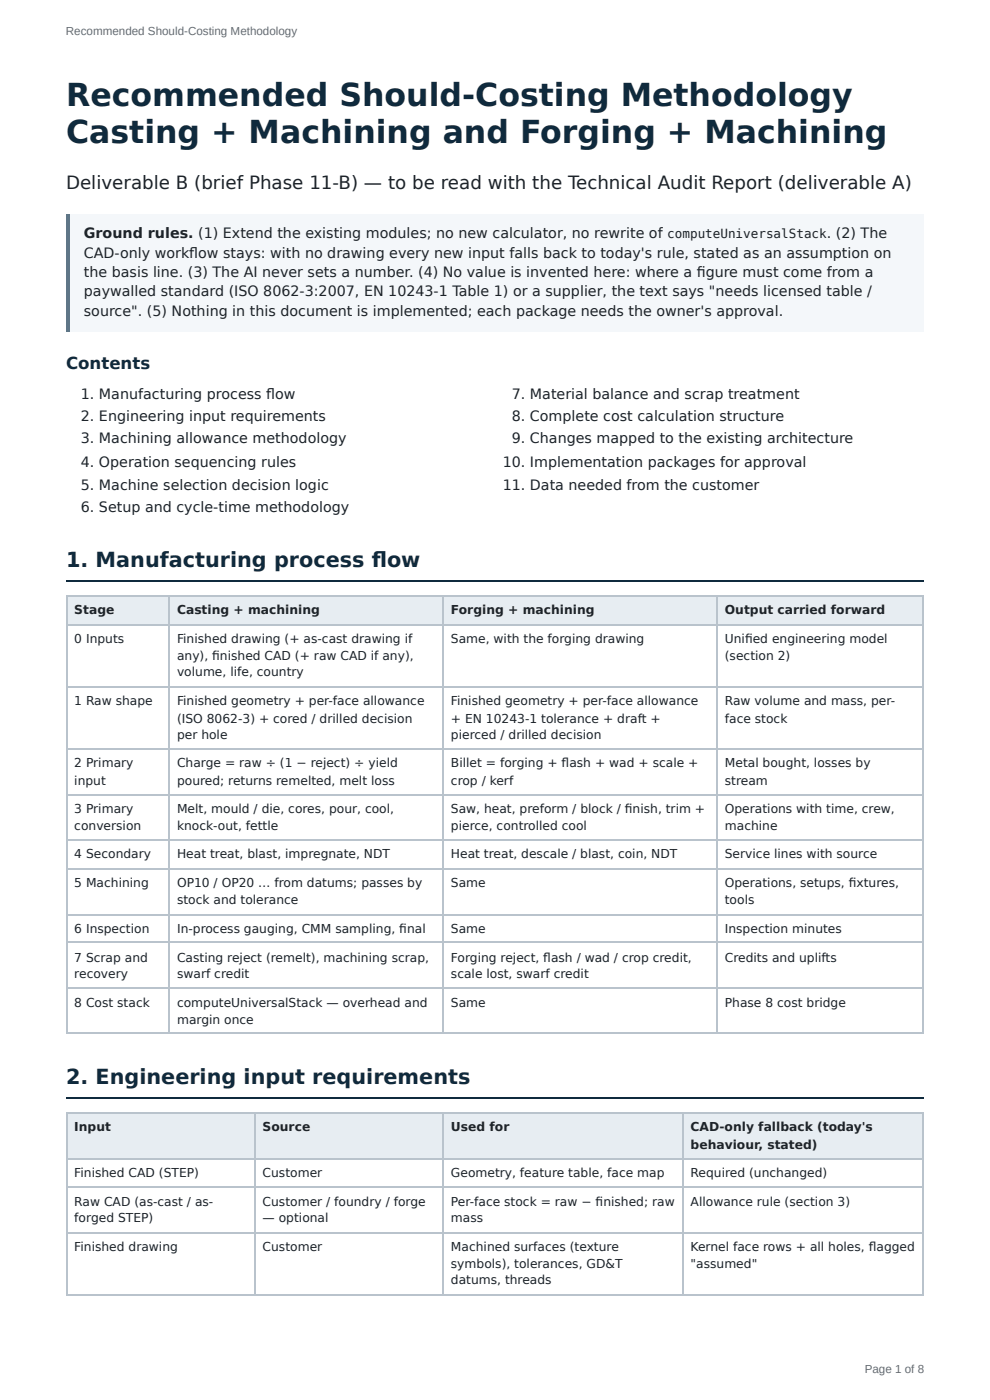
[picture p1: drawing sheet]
<svg xmlns="http://www.w3.org/2000/svg" width="210mm" height="297mm" viewBox="0 0 210 297" stroke-linecap="round" stroke-linejoin="round" font-family="sans-serif">
<defs><g id="words">
<g font-size="6.7" fill="#0f2a3d">
<text x="14" y="22.5">Recommended Should-Costing Methodology</text>
<text x="14" y="30.4">Casting + Machining and Forging + Machining</text>
</g>
<g font-size="4.4" fill="#0f2a3d">
<text x="14" y="120.4">1. Manufacturing process fl ow</text>
<text x="14" y="230.2">2. Engineering input requirements</text>
</g>
<text font-size="3.9" fill="#1d2329" x="14" y="40.2">Deliverable B (brief Phase 11-B) — to be read with the Technical Audit Report (deliverable A)</text>
<text font-size="3.5" fill="#0f2a3d" x="14" y="78.3">Contents</text>
<g font-size="3" fill="#1d2329">
<text x="17.8" y="50.5">Ground rules. (1) Extend the existing modules; no new calculator, no rewrite of</text>
<text x="17.8" y="54.8">CAD-only workfl ow stays: with no drawing every new input falls back to today's rule, stated as an assumption on</text>
<text x="17.8" y="58.7">the basis line. (3) The AI never sets a number. (4) No value is invented here: where a fi gure must come from a</text>
<text x="17.8" y="63">paywalled standard (ISO 8062-3:2007, EN 10243-1 Table 1) or a supplier, the text says &quot;needs licensed table /</text>
<text x="17.8" y="67.2">source&quot;. (5) Nothing in this document is implemented; each package needs the owner's approval.</text>
<text x="17.2" y="84.7">1. Manufacturing process fl ow</text>
<text x="17.2" y="89.4">2. Engineering input requirements</text>
<text x="108.7" y="84.7">7. Material balance and scrap treatment</text>
<text x="108.7" y="89.4">8. Complete cost calculation structure</text>
<text x="17.2" y="94.2">3. Machining allowance methodology</text>
<text x="108.7" y="94.2">9. Changes mapped to the existing architecture</text>
<text x="17.2" y="99.2">4. Operation sequencing rules</text>
<text x="106.8" y="99.2">10. Implementation packages for approval</text>
<text x="17.2" y="104">5. Machine selection decision logic</text>
<text x="106.8" y="104">11. Data needed from the customer</text>
<text x="17.2" y="108.7">6. Setup and cycle-time methodology</text>
</g>
<text font-size="2.7" fill="#1d2329" x="141.7" y="50.5">computeUniversalStack. (2) The</text>
<g font-size="2.6" fill="#1d2329">
<text x="15.8" y="130.4">Stage</text>
<text x="37.6" y="130.4">Casting + machining</text>
<text x="95.8" y="130.4">Forging + machining</text>
<text x="153.9" y="130.4">Output carried forward</text>
<text x="15.8" y="136.5">0 Inputs</text>
<text x="37.6" y="136.5">Finished drawing (+ as-cast drawing if</text>
<text x="95.8" y="136.5">Same, with the forging drawing</text>
<text x="153.9" y="136.5">Unifi ed engineering model</text>
<text x="37.6" y="140.2">any), fi nished CAD (+ raw CAD if any),</text>
<text x="37.6" y="143.7">volume, life, country</text>
<text x="153.9" y="140.2">(section 2)</text>
<text x="15.8" y="149.8">1 Raw shape</text>
<text x="37.6" y="149.8">Finished geometry + per-face allowance</text>
<text x="95.8" y="149.8">Finished geometry + per-face allowance</text>
<text x="153.9" y="149.8">Raw volume and mass, per-</text>
<text x="37.6" y="153.5">(ISO 8062-3) + cored / drilled decision</text>
<text x="95.8" y="153.5">+ EN 10243-1 tolerance + draft +</text>
<text x="153.9" y="153.5">face stock</text>
<text x="37.6" y="156.9">per hole</text>
<text x="95.8" y="156.9">pierced / drilled decision</text>
<text x="15.8" y="163">2 Primary</text>
<text x="15.8" y="166.7">input</text>
<text x="37.6" y="163">Charge = raw ÷ (1 − reject) ÷ yield</text>
<text x="37.6" y="166.7">poured; returns remelted, melt loss</text>
<text x="95.8" y="163">Billet = forging + fl ash + wad + scale +</text>
<text x="95.8" y="166.7">crop / kerf</text>
<text x="153.9" y="163">Metal bought, losses by</text>
<text x="153.9" y="166.7">stream</text>
<text x="15.8" y="172.8">3 Primary</text>
<text x="37.6" y="172.8">Melt, mould / die, cores, pour, cool,</text>
<text x="95.8" y="172.8">Saw, heat, preform / block / fi nish, trim +</text>
<text x="153.9" y="172.8">Operations with time, crew,</text>
<text x="15.8" y="176.2">conversion</text>
<text x="37.6" y="176.2">knock-out, fettle</text>
<text x="95.8" y="176.2">pierce, controlled cool</text>
<text x="153.9" y="176.2">machine</text>
<text x="15.8" y="182.3">4 Secondary</text>
<text x="37.6" y="182.3">Heat treat, blast, impregnate, NDT</text>
<text x="95.8" y="182.3">Heat treat, descale / blast, coin, NDT</text>
<text x="153.9" y="182.3">Service lines with source</text>
<text x="15.8" y="188.4">5 Machining</text>
<text x="37.6" y="188.4">OP10 / OP20 … from datums; passes by</text>
<text x="95.8" y="188.4">Same</text>
<text x="153.9" y="188.4">Operations, setups, fi xtures,</text>
<text x="37.6" y="192.1">stock and tolerance</text>
<text x="153.9" y="192.1">tools</text>
<text x="15.8" y="198.2">6 Inspection</text>
<text x="37.6" y="198.2">In-process gauging, CMM sampling, fi nal</text>
<text x="95.8" y="198.2">Same</text>
<text x="153.9" y="198.2">Inspection minutes</text>
<text x="15.8" y="204.3">7 Scrap and</text>
<text x="15.8" y="207.7">recovery</text>
<text x="37.6" y="204.3">Casting reject (remelt), machining scrap,</text>
<text x="37.6" y="207.7">swarf credit</text>
<text x="95.8" y="204.3">Forging reject, fl ash / wad / crop credit,</text>
<text x="95.8" y="207.7">scale lost, swarf credit</text>
<text x="153.9" y="204.3">Credits and uplifts</text>
<text x="15.8" y="213.8">8 Cost stack</text>
<text x="37.6" y="213.8">computeUniversalStack — overhead and</text>
<text x="95.8" y="213.8">Same</text>
<text x="153.9" y="213.8">Phase 8 cost bridge</text>
<text x="37.6" y="217.5">margin once</text>
<text x="15.8" y="240.2">Input</text>
<text x="55.8" y="240.2">Source</text>
<text x="95.8" y="240.2">Used for</text>
<text x="146.6" y="240.2">CAD-only fallback (today's</text>
<text x="146.6" y="243.9">behaviour, stated)</text>
<text x="15.8" y="250">Finished CAD (STEP)</text>
<text x="55.8" y="250">Customer</text>
<text x="95.8" y="250">Geometry, feature table, face map</text>
<text x="146.6" y="250">Required (unchanged)</text>
<text x="15.8" y="256.1">Raw CAD (as-cast / as-</text>
<text x="55.8" y="256.1">Customer / foundry / forge</text>
<text x="95.8" y="256.1">Per-face stock = raw − fi nished; raw</text>
<text x="146.6" y="256.1">Allowance rule (section 3)</text>
<text x="15.8" y="259.6">forged STEP)</text>
<text x="55.8" y="259.6">— optional</text>
<text x="95.8" y="259.6">mass</text>
<text x="15.8" y="265.6">Finished drawing</text>
<text x="55.8" y="265.6">Customer</text>
<text x="95.8" y="265.6">Machined surfaces (texture</text>
<text x="95.8" y="269.3">symbols), tolerances, GD&amp;T</text>
<text x="146.6" y="265.6">Kernel face rows + all holes, fl agged</text>
<text x="146.6" y="269.3">&quot;assumed&quot;</text>
<text x="95.8" y="272.8">datums, threads</text>
</g>
<g font-size="2.5" fill="#667">
<text x="14" y="7.4">Recommended Should-Costing Methodology</text>
<text x="183.6" y="291.6">Page 1 of 8</text>
</g>
</g></defs>
<path d="M14 45.5h182.1v24.9h-182.1z" fill="#f4f7fa"/>
<path d="M14 45.5h.8v24.9h-.8z" fill="#5b7a93"/>
<path d="M14 123.4h182.1" fill="none" stroke="#0f2a3d" stroke-width=".26"/>
<g fill="#e7edf2">
<path d="M14.3 126.7h21.7v5.9h-21.7z"/>
<path d="M36 126.7h58.2v5.9h-58.2z"/>
<path d="M94.2 126.7h58.2v5.9h-58.2z"/>
<path d="M152.4 126.7h43.7v5.9h-43.7z"/>
</g>
<g fill="none" stroke="#b9c3cc" stroke-width=".26">
<path d="M14 126.6h182.1M14 132.7h182.1M14.2 126.5v93.1M35.9 126.5v93.1M94.1 126.5v93.1M152.3 126.5v93.1M195.9 126.5v93.1M14 145.9h182.1M14 159.1h182.1M14 168.9h182.1M14 178.5h182.1M14 184.5h182.1"/>
<path d="M14 194.3h182.1M14 200.2h182.1M14 209.9h182.1M14 219.5h182.1"/>
</g>
<path d="M14 233.2h182.1" fill="none" stroke="#0f2a3d" stroke-width=".26"/>
<g fill="#e7edf2">
<path d="M14.3 236.5h39.9v9.6h-39.9z"/>
<path d="M54.2 236.5h40v9.6h-40z"/>
<path d="M94.2 236.5h50.8v9.6h-50.8z"/>
<path d="M145 236.5h51.1v9.6h-51.1z"/>
</g>
<path d="M14 236.4h182.1M14.2 236.3v38.9M54.1 236.3v38.9M94.1 236.3v38.9M145.1 236.3v38.9M195.9 236.3v38.9M14 246.2h182.1M14 252h182.1M14 261.8h182.1M14 275h182.1" fill="none" stroke="#b9c3cc" stroke-width=".26"/>
<use href="#words"/>
</svg>
